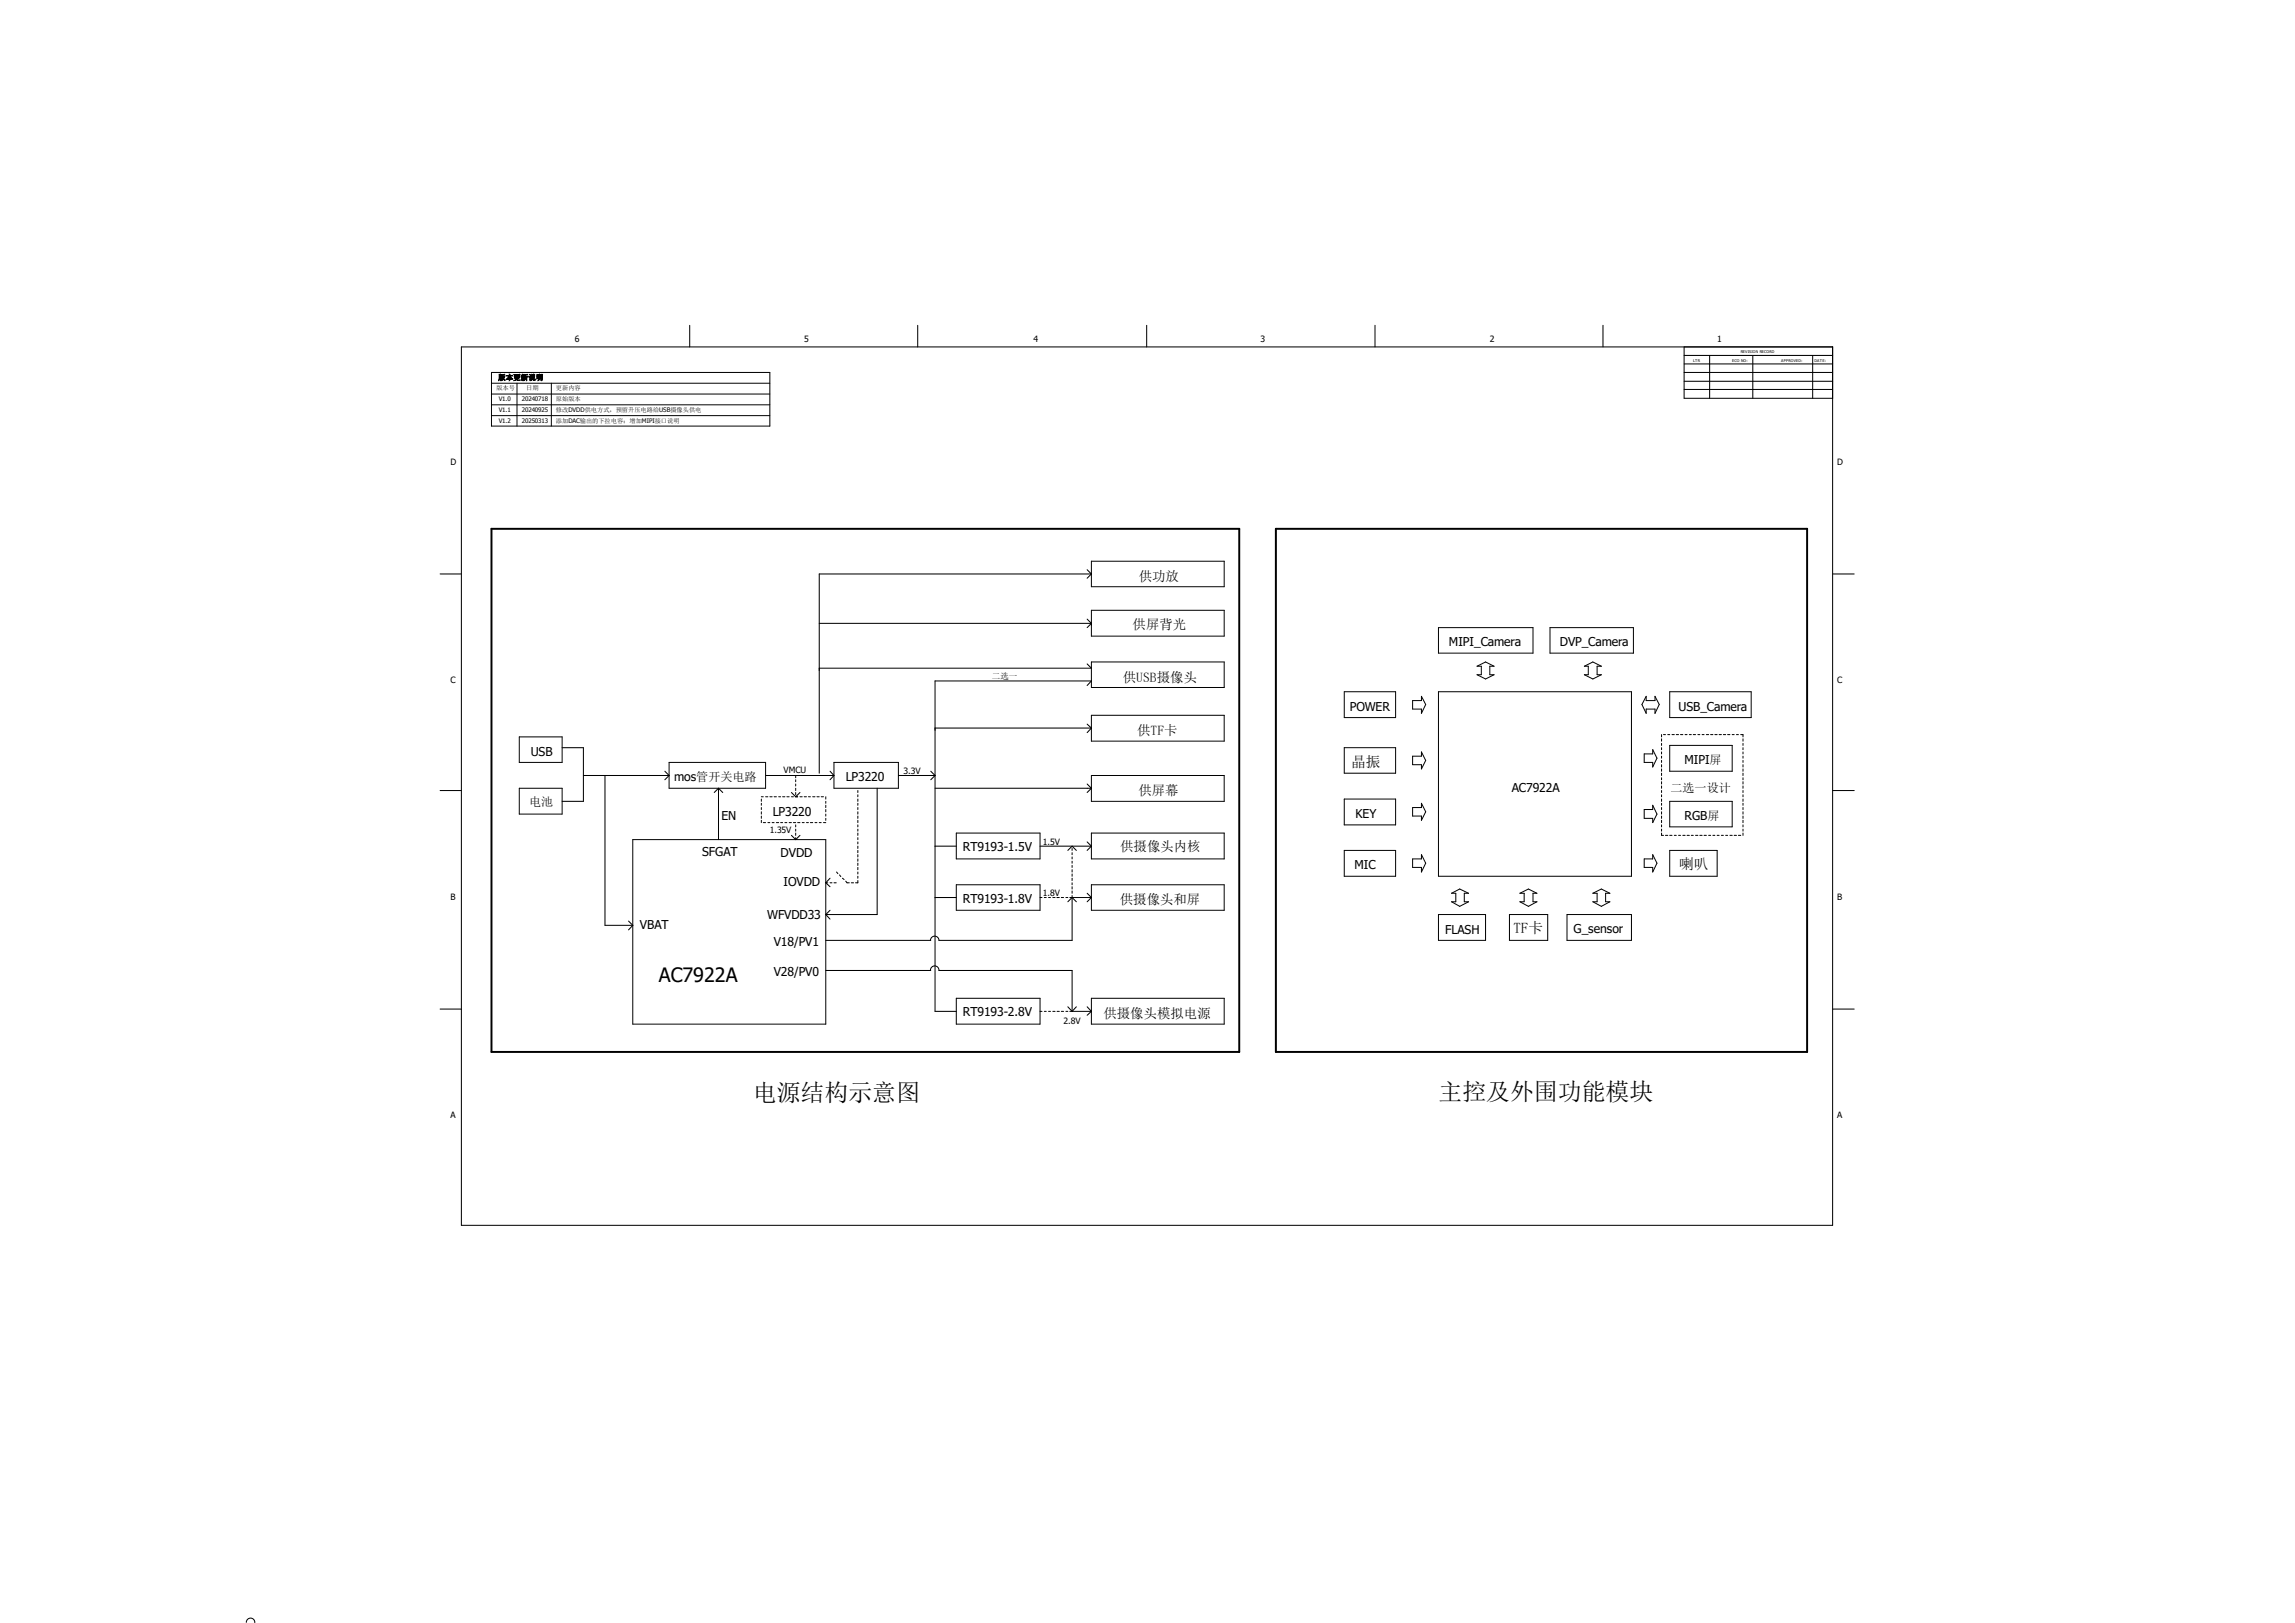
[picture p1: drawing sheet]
<svg xmlns="http://www.w3.org/2000/svg" width="297mm" height="210mm" viewBox="0 0 297 210" stroke-linecap="round" stroke-linejoin="round" font-family="sans-serif">
<defs><g id="words">
<g font-size="3.1">
<text x="97.4" y="142.4">电源结构示意图</text>
<text x="186.2" y="142.3">主控及外围功能模块</text>
</g>
<text font-size="2.6" x="85.3" y="127">AC7922A</text>
<g font-size="1.9">
<text x="174.9" y="99.2">晶振</text>
<text x="217.3" y="112.5">喇叭</text>
<text x="195.9" y="120.7">TF卡</text>
</g>
<g font-size="1.7">
<text x="147.4" y="75.1">供功放</text>
<text x="146.6" y="81.4">供屏背光</text>
<text x="145.3" y="88.2">供USB摄像头</text>
<text x="147.2" y="95.1">供TF卡</text>
<text x="147.3" y="102.8">供屏幕</text>
<text x="145" y="110.2">供摄像头内核</text>
<text x="144.9" y="116.9">供摄像头和屏</text>
<text x="142.8" y="131.7">供摄像头模拟电源</text>
</g>
<g font-size="1.6">
<text x="187.5" y="83.6">MIPI_Camera</text>
<text x="201.9" y="83.6">DVP_Camera</text>
<text x="174.7" y="92">POWER</text>
<text x="217.2" y="92">USB_Camera</text>
<text x="68.7" y="97.8">USB</text>
<text x="87.2" y="101">mos管开关电路</text>
<text x="109.5" y="101.1">LP3220</text>
<text x="218" y="98.9">MIPI屏</text>
<text x="68.5" y="104.3">电池</text>
<text x="93.4" y="106.1">EN</text>
<text x="100" y="105.6">LP3220</text>
<text x="175.4" y="105.9">KEY</text>
<text x="195.6" y="102.5">AC7922A</text>
<text x="216.2" y="102.5">二选一设计</text>
<text x="218" y="106.1">RGB屏</text>
<text x="90.9" y="110.8">SFGAT</text>
<text x="101" y="110.9">DVDD</text>
<text x="124.6" y="110.2">RT9193-1.5V</text>
<text x="175.3" y="112.5">MIC</text>
<text x="99.3" y="119">WFVDD33</text>
<text x="101.4" y="114.7">IOVDD</text>
<text x="124.6" y="116.8">RT9193-1.8V</text>
<text x="82.8" y="120.2">VBAT</text>
<text x="100.1" y="122.4">V18/PV1</text>
<text x="187" y="120.9">FLASH</text>
<text x="203.6" y="120.7">G_sensor</text>
<text x="100.1" y="126.3">V28/PV0</text>
<text x="124.6" y="131.5">RT9193-2.8V</text>
</g>
<g font-size="1.1">
<text x="74.4" y="44.3">6</text>
<text x="104.1" y="44.3">5</text>
<text x="133.8" y="44.3">4</text>
<text x="163.1" y="44.3">3</text>
<text x="192.8" y="44.3">2</text>
<text x="222.2" y="44.3">1</text>
<text x="58.3" y="60.1">D</text>
<text x="237.8" y="60.1">D</text>
<text x="58.3" y="88.4">C</text>
<text x="128.4" y="87.8">二选一</text>
<text x="237.8" y="88.4">C</text>
<text x="101.4" y="100">VMCU</text>
<text x="116.9" y="100.1">3.3V</text>
<text x="99.6" y="107.8">1.35V</text>
<text x="135" y="109.3">1.5V</text>
<text x="58.3" y="116.4">B</text>
<text x="135" y="115.9">1.8V</text>
<text x="237.8" y="116.4">B</text>
<text x="137.6" y="132.5">2.8V</text>
<text x="58.3" y="144.7">A</text>
<text x="237.8" y="144.7">A</text>
</g>
<text font-size=".9" x="64.5" y="49.2">版本更新说明</text>
<g font-size=".8">
<text x="64.2" y="50.5">版本号</text>
<text x="64.5" y="51.9">V1.0</text>
<text x="64.5" y="53.3">V1.1</text>
<text x="67.5" y="51.9">20240718</text>
<text x="67.5" y="53.3">20240925</text>
<text x="68.1" y="50.5">日期</text>
<text x="71.9" y="50.5">更新内容</text>
<text x="71.9" y="51.9">原始版本</text>
<text x="71.9" y="53.3">修改DVDD供电方式，预留升压电路给USB摄像头供电</text>
<text x="64.5" y="54.7">V1.2</text>
<text x="67.5" y="54.7">20250313</text>
<text x="71.9" y="54.7">添加DAC输出的下拉电容；增加MIPI接口说明</text>
</g>
<g font-size=".5">
<text x="219.1" y="46.8">LTR</text>
<text x="224.2" y="46.8">ECO NO:</text>
<text x="225.3" y="45.7">REVISION RECORD</text>
<text x="230.5" y="46.8">APPROVED:</text>
<text x="234.8" y="46.8">DATE:</text>
</g>
</g></defs>
<g fill="none" stroke="#000" stroke-width=".13">
<path d="M59.7 44.9h177.5v113.7h-177.5zM63.6 48.2h36v6.9h-36zM63.6 49.6h36M63.6 51h36M63.6 52.4h36M63.6 53.8h36M66.9 49.6v5.5M71.4 49.6v5.5M89.3 42.1v2.8M118.8 42.1v2.8M148.4 42.1v2.8M177.9 42.1v2.8"/>
<path d="M207.5 42.1v2.8M218 44.9v6.6h19.2M218 50.4h19.2M218 49.3h19.2M218 48.2h19.2M218 47.1h19.2M218 46h19.2M221.3 46v5.5M226.8 46v5.5M234.6 46v5.5M57 74.3h2.7M140.7 73.7l.5 .6"/>
<path d="M141.2 74.3h-35.2v25.8M141.2 72.6h17.2v3.3h-17.2zM141.2 79h17.2v3.3h-17.2zM141.2 74.3l-.5 .5M237.2 74.3h2.8M67.2 95.4h5.5v3.3h-5.5zM72.7 96.8h2.8v6.9h-2.8M86 99.8l.6 .5M86.6 98.7h12.5v3.3h-12.5zM106 80.7h35.2M107.4 99.8l.5 .5M107.9 98.7h8.4v3.3h-8.4z"/>
<path d="M120.5 99.8l.5 .5M121 94.2h20.2M140.7 88.7l.5-.6h-20.2v42.8h2.8M140.7 85.9l.5 .6h-35.2M140.7 80.1l.5 .6M140.7 93.7l.5 .5M141.2 85.7h17.2v3.3h-17.2zM141.2 92.6h17.2v3.3h-17.2zM141.2 80.7l-.5 .5M141.2 94.2l-.5 .6M174 89.5h6.6v3.4h-6.6zM174 96.8h6.6v3.3h-6.6z"/>
<path d="M182.8 90.7h1.2v-.6l.5 1.1-.5 1.1v-.5h-1.2zM182.8 97.9h1.2v-.6l.5 1.1-.5 1.1v-.5h-1.2zM186.2 89.5h24.9v23.9h-24.9zM186.2 81.2h12.2v3.3h-12.2zM191.2 86.2l1.1-.5 1.1 .5h-.6v1.1h.6l-1.1 .6-1.1-.6h.5v-1.1zM200.6 81.2h10.8v3.3h-10.8zM205 86.2l1.1-.5 1.1 .5h-.5v1.1h.5l-1.1 .6-1.1-.6h.5v-1.1zM212.8 97.6h1.1v-.6l.5 1.1-.5 1.1v-.5h-1.1zM213 90.1v.6h1.2v-.6l.5 1.1-.5 1.1v-.5h-1.2v.5l-.5-1.1zM215 95.1v.3M215 95.6v.3M215 96.2v.3"/>
<path d="M215 96.8v.2M215 97.3v.3M215 97.9v.2M215 98.4v.3M215 99v.2M215 99.5v.3M215.3 95.1h.2M215.8 95.1h.3M216.1 89.5h10.5v3.4h-10.5zM216.1 96.5h8.1v3.3h-8.1zM216.4 95.1h.3M216.9 95.1h.3"/>
<path d="M217.5 95.1h.3M218.1 95.1h.2M218.6 95.1h.3M219.1 95.1h.3M219.7 95.1h.3M220.3 95.1h.2M220.8 95.1h.3M221.4 95.1h.3M221.9 95.1h.3M222.5 95.1h.3M223 95.1h.3M223.6 95.1h.3"/>
<path d="M224.2 95.1h.2M224.7 95.1h.3M225.3 95.1h.3v.3M225.6 95.6v.3M225.6 96.2v.3M225.6 96.8v.2M225.6 97.3v.3M225.6 97.9v.2M225.6 98.4v.3M225.6 99v.2M225.6 99.5v.3M57 102.3h2.7"/>
<path d="M67.2 102h5.5v3.3h-5.5zM75.5 100.3h11.1M78.3 100.3v19.4h3.6M81.3 119.2l.6 .5M81.9 108.6h25v23.9h-25zM81.9 119.7l-.6 .6M86.6 100.3l-.6 .6M93 102v6.6M93 102l-.6 .6M93 102l.5 .6M98.5 103.4v.3M98.5 103.9v.3"/>
<path d="M98.5 104.5v.3M98.5 105v.3M98.5 105.6v.3M98.5 106.1v.3M98.5 103.1h.3M98.8 106.4h.3M99.1 100.3h8.8M99.1 103.1h.3M99.4 106.4h.2M99.6 103.1h.3M99.9 106.4h.3M100.2 103.1h.3"/>
<path d="M100.5 106.4h.3M100.8 103.1h.2M101 106.4h.3M101.3 103.1h.3M101.6 106.4h.2M101.8 103.1h.3M102.1 106.4h.3M102.4 103.1h.3M102.4 102.6l.6 .5M102.4 108.1l.6 .5M102.7 106.4h.3M103 103.1h.2"/>
<path d="M103 100.3v.3M103 100.9v.3M103 101.4v.3M103 102v.3M103 102.6v.2M103 106.7v.3M103 107.3v.2M103 107.8v.3M103 108.4v.2M103.2 106.4h.3M103.5 103.1h.3M103.5 102.6l-.5 .5"/>
<path d="M103.5 108.1l-.5 .5M103.8 106.4h.3M104.1 103.1h.3M104.4 106.4h.2M104.6 103.1h.3M104.9 106.4h.3M105.2 103.1h.3M105.5 106.4h.2M105.7 103.1h.3M106 106.4h.3M106.3 103.1h.3M106.6 106.4h.3"/>
<path d="M106.9 114.2h.2M106.9 118.3l.5 .6M106.9 114.2l.5 .5M106.9 103.1v.3M106.9 103.7v.2M106.9 104.2v.3M106.9 104.8v.2M106.9 105.3v.3M106.9 105.9v.2M107.4 114.2h.3M107.4 117.8l-.5 .5M107.4 113.6l-.5 .6"/>
<path d="M107.9 114.2h.3M107.9 100.3l-.5 .6M108.3 112.8l.1 .2M108.6 113.2l.2 .2M109 113.6l.2 .2M109.5 114l.1 .2h.3M110.2 114.2h.3M111 113.9v.3h-.3M111 102.3v.3M111 102.8v.3M111 103.4v.3M111 103.9v.3"/>
<path d="M111 104.5v.3M111 105v.3M111 105.6v.3M111 106.1v.3M111 106.7v.3M111 107.3v.2M111 107.8v.3M111 108.4v.2M111 108.9v.3M111 109.5v.3M111 110v.3M111 110.6v.3"/>
<path d="M111 111.1v.3M111 111.7v.3M111 112.2v.3M111 112.8v.3M111 113.4v.2M113.5 102v16.3h-6.6M116.3 100.3h4.7M121 109.5h2.8M121 116.1h2.8M121 100.3l-.5 .6M121 102h20.2M123.8 107.8h10.8v3.3h-10.8z"/>
<path d="M123.8 114.5h10.8v3.3h-10.8zM134.6 109.5h6.6M134.6 116.1h.3M135.1 116.1h.3M135.7 116.1h.3M136.2 116.1h.3M136.8 116.1h.1M136.8 116.1h.3M137.3 116.1h.3M137.9 116.1h.3M138.2 116.7l.5-.6 .6 .6M138.2 110l.5-.5 .6 .5"/>
<path d="M138.5 116.1h2.7M138.7 115.9v5.8h-17.2a.55 .55 0 0 0-.5-.6 .55 .55 0 0 0-.6 .6M138.7 109.8v.2M138.7 110.3v.3M138.7 110.9v.2M138.7 111.4v.3M138.7 112v.2M138.7 112.5v.3M138.7 113.1v.3M138.7 113.6v.3M138.7 114.2v.3M138.7 114.7v.3"/>
<path d="M138.7 115.3v.3M140.7 115.6l.5 .5M140.7 108.9l.5 .6M140.7 101.4l.5 .6M141.2 107.8h17.2v3.3h-17.2zM141.2 114.5h17.2v3.3h-17.2zM141.2 100.3h17.2v3.4h-17.2zM141.2 116.1l-.5 .6M141.2 109.5l-.5 .5M141.2 102l-.5 .6M174 103.4h6.6v3.3h-6.6zM174 110h6.6v3.4h-6.6z"/>
<path d="M182.8 104.5h1.2v-.6l.5 1.1-.5 1.1v-.5h-1.2zM182.8 111.1h1.2v-.5l.5 1.1-.5 1.1v-.6h-1.2zM186.2 118.3h6.1v3.4h-6.1zM187.9 115.6l1-.6 1.2 .6h-.6v1.1h.6l-1.2 .6-1-.6h.5v-1.1zM195.3 118.3h5v3.4h-5zM196.7 115.6l1.1-.6 1.1 .6h-.5v1.1h.5l-1.1 .6-1.1-.6h.6v-1.1zM202.8 118.3h8.3v3.4h-8.3zM206.1 115.6l1.1-.6 1.1 .6h-.5v1.1h.5l-1.1 .6-1.1-.6h.6v-1.1zM212.8 111.1h1.1v-.5l.5 1.1-.5 1.1v-.6h-1.1zM212.8 104.8h1.1v-.6l.5 1.1-.5 1.1v-.5h-1.1zM215 100.1v.2M215 100.6v.3"/>
<path d="M215 101.2v.2M215 101.7v.3M215 102.3v.3M215 102.8v.3M215 103.4v.3M215 103.9v.3M215 104.5v.3M215 105v.3M215 105.6v.3M215 106.1v.3M215 106.7v.3M215 107.3v.2"/>
<path d="M215 107.8v.3h.3M215.5 108.1h.3M216.1 110h6.1v3.4h-6.1zM216.1 103.7h8.1v3.3h-8.1zM216.1 108.1h.3M216.7 108.1h.2M217.2 108.1h.3M217.8 108.1h.3M218.3 108.1h.3M218.9 108.1h.2M219.4 108.1h.3M220 108.1h.3"/>
<path d="M220.5 108.1h.3M221.1 108.1h.3M221.7 108.1h.2M222.2 108.1h.3M222.8 108.1h.2M223.3 108.1h.3M223.9 108.1h.3M224.4 108.1h.3M225 108.1h.3M225.6 100.1v.2M225.6 100.6v.3M225.6 101.2v.2"/>
<path d="M225.6 101.7v.3M225.6 102.3v.3M225.6 102.8v.3M225.6 103.4v.3M225.6 103.9v.3M225.6 104.5v.3M225.6 105v.3M225.6 105.6v.3M225.6 106.1v.3M225.6 106.7v.3M225.6 107.3v.2M225.6 107.8v.3"/>
<path d="M237.2 102.3h2.8M57 130.6h2.7M106.9 121.7h13.6M106.9 125.6h13.6M120.4 125.5a.55 .55 0 0 1 .6-.5 .55 .55 0 0 1 .5 .6h17.2v5.3M123.8 129.2h10.8v3.3h-10.8zM134.6 130.9h.3M135.1 130.9h.3M135.7 130.9h.3M136.2 130.9h.3M136.8 130.9h.3M137.3 130.9h.3"/>
<path d="M137.9 130.9h.3M138.2 130.3l.5 .6M138.5 130.9h2.7M139.3 130.3l-.6 .6M140.7 130.3l.5 .6M141.2 129.2h17.2v3.3h-17.2zM141.2 130.9l-.5 .5M237.2 130.6h2.8M31.9 209.9a.55 .55 0 0 1 .5-.5 .55 .55 0 0 1 .6 .6"/>
</g>
<path d="M63.6 68.4h96.8v67.7h-96.8zM165.1 68.4h68.8v67.7h-68.8z" fill="none" stroke="#000" stroke-width=".25"/>
<use href="#words"/>
</svg>
